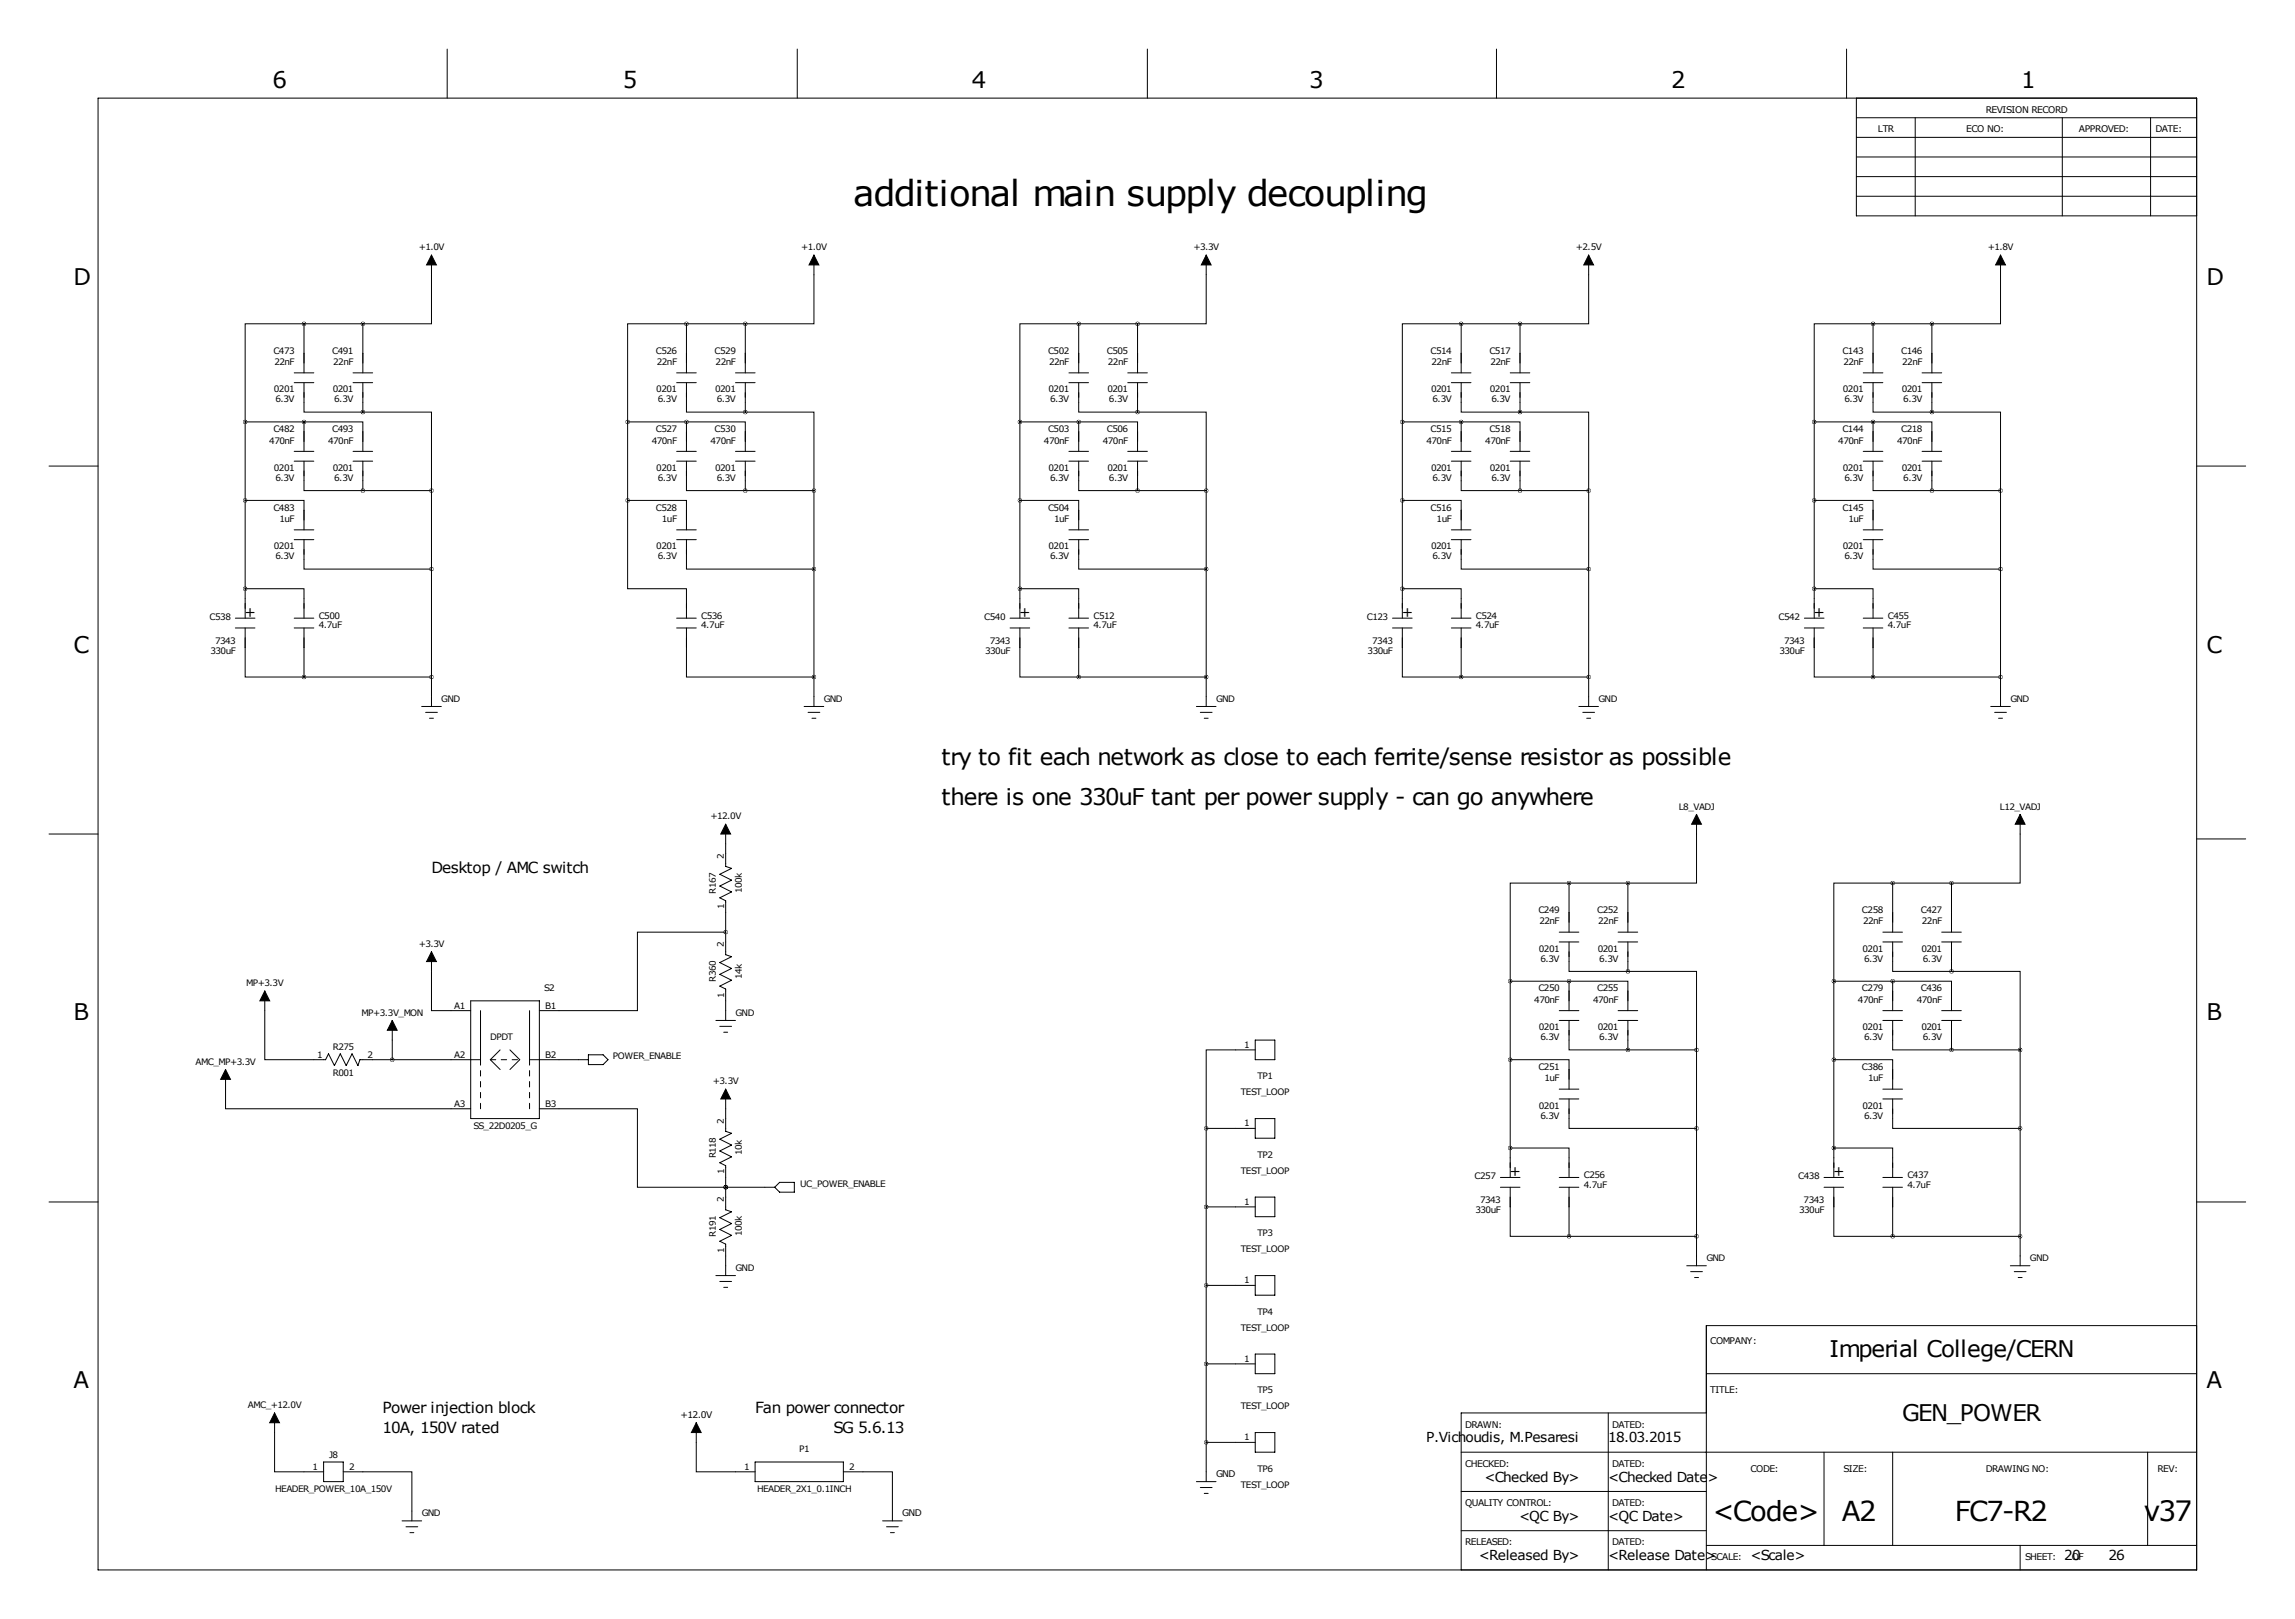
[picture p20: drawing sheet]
<svg xmlns="http://www.w3.org/2000/svg" width="594mm" height="419mm" viewBox="0 0 594 419" stroke-linecap="round" stroke-linejoin="round" font-family="sans-serif">
<defs><g id="words">
<text font-size="9.2" x="221" y="53.3">additional main supply decoupling</text>
<text font-size="7.3" x="555.3" y="393.7">v37</text>
<g font-size="7.1">
<text x="443.5" y="393.7">&lt;Code&gt;</text>
<text x="477.1" y="393.7">A2</text>
<text x="506.3" y="393.7">FC7-R2</text>
</g>
<g font-size="5.9">
<text x="70.6" y="22.9">6</text>
<text x="161.3" y="22.9">5</text>
<text x="251.7" y="22.9">4</text>
<text x="339.1" y="22.9">3</text>
<text x="432.8" y="22.9">2</text>
<text x="523.5" y="22.9">1</text>
<text x="19" y="73.7">D</text>
<text x="571.5" y="73.7">D</text>
<text x="19" y="168.9">C</text>
<text x="571.5" y="168.9">C</text>
<text x="243.8" y="198.1">try to fit each network as close to each ferrite/sense resistor as possible</text>
<text x="243.8" y="208.3">there is one 330uF tant per power supply - can go anywhere</text>
<text x="19" y="264.2">B</text>
<text x="571.5" y="264.2">B</text>
<text x="473.9" y="351.3">Imperial College/CERN</text>
<text x="19" y="359.4">A</text>
<text x="571.5" y="359.4">A</text>
<text x="492.7" y="367.8">GEN_POWER</text>
</g>
<g font-size="4">
<text x="111.8" y="226.1">Desktop / AMC switch</text>
<text x="99.1" y="365.8">Power injection block</text>
<text x="195.6" y="365.8">Fan power connector</text>
<text x="99.1" y="370.8">10A, 150V rated</text>
<text x="215.9" y="370.8">SG 5.6.13</text>
</g>
<g font-size="3.6">
<text x="63.3" y="159.8">+</text>
<text x="264" y="159.8">+</text>
<text x="363.1" y="159.8">+</text>
<text x="469.7" y="159.8">+</text>
<text x="391" y="304.5">+</text>
<text x="474.8" y="304.5">+</text>
<text x="369.4" y="373.4">P.Vichoudis, M.Pesaresi</text>
<text x="416.6" y="373.4">18.03.2015</text>
<text x="384.5" y="383.5">&lt;Checked By&gt;</text>
<text x="416.6" y="383.5">&lt;Checked Date&gt;</text>
<text x="393.5" y="393.7">&lt;QC By&gt;</text>
<text x="416.6" y="393.7">&lt;QC Date&gt;</text>
<text x="383.1" y="403.8">&lt;Released By&gt;</text>
<text x="416.6" y="403.8">&lt;Release Date&gt;</text>
<text x="453.4" y="403.8">&lt;Scale&gt;</text>
<text x="534.7" y="403.8">20</text>
<text x="546.1" y="403.8">26</text>
</g>
<g font-size="2.4">
<text x="514.3" y="29.2">REVISION RECORD</text>
<text x="486.4" y="34.3">LTR</text>
<text x="509.3" y="34.3">ECO NO:</text>
<text x="538.5" y="34.3">APPROVED:</text>
<text x="558.3" y="34.3">DATE:</text>
<text x="443" y="348">COMPANY:</text>
<text x="443" y="360.7">TITLE:</text>
<text x="176.3" y="367">+12.0V</text>
<text x="379.5" y="369.6">DRAWN:</text>
<text x="417.6" y="369.6">DATED:</text>
<text x="315" y="382.3">GND</text>
<text x="379.5" y="379.7">CHECKED:</text>
<text x="417.6" y="379.7">DATED:</text>
<text x="453.4" y="381">CODE:</text>
<text x="477.5" y="381">SIZE:</text>
<text x="514.3" y="381">DRAWING NO:</text>
<text x="558.8" y="381">REV:</text>
<text x="379.5" y="389.9">QUALITY CONTROL:</text>
<text x="417.6" y="389.9">DATED:</text>
<text x="233.7" y="392.4">GND</text>
<text x="379.5" y="400">RELEASED:</text>
<text x="417.6" y="400">DATED:</text>
<text x="443.2" y="403.9">SCALE:</text>
<text x="524.5" y="403.9">SHEET:</text>
<text x="536.6" y="403.9">OF</text>
</g>
<g font-size="2.3">
<text x="108.5" y="64.8">+1.0V</text>
<text x="207.5" y="64.8">+1.0V</text>
<text x="309.1" y="64.8">+3.3V</text>
<text x="408.2" y="64.8">+2.5V</text>
<text x="514.9" y="64.8">+1.8V</text>
<text x="70.8" y="91.5">C473</text>
<text x="71.1" y="94.5">22nF</text>
<text x="86" y="91.5">C491</text>
<text x="86.3" y="94.5">22nF</text>
<text x="169.9" y="91.5">C526</text>
<text x="170.1" y="94.5">22nF</text>
<text x="185.1" y="91.5">C529</text>
<text x="185.4" y="94.5">22nF</text>
<text x="271.5" y="91.5">C502</text>
<text x="271.7" y="94.5">22nF</text>
<text x="286.7" y="91.5">C505</text>
<text x="287" y="94.5">22nF</text>
<text x="370.5" y="91.5">C514</text>
<text x="370.8" y="94.5">22nF</text>
<text x="385.8" y="91.5">C517</text>
<text x="386" y="94.5">22nF</text>
<text x="477.2" y="91.5">C143</text>
<text x="477.5" y="94.5">22nF</text>
<text x="492.4" y="91.5">C146</text>
<text x="492.7" y="94.5">22nF</text>
<text x="70.9" y="101.6">0201</text>
<text x="86.2" y="101.6">0201</text>
<text x="170" y="101.6">0201</text>
<text x="185.2" y="101.6">0201</text>
<text x="271.6" y="101.6">0201</text>
<text x="286.8" y="101.6">0201</text>
<text x="370.6" y="101.6">0201</text>
<text x="385.9" y="101.6">0201</text>
<text x="477.3" y="101.6">0201</text>
<text x="492.6" y="101.6">0201</text>
<text x="71.3" y="104.1">6.3V</text>
<text x="86.6" y="104.1">6.3V</text>
<text x="170.4" y="104.1">6.3V</text>
<text x="185.6" y="104.1">6.3V</text>
<text x="272" y="104.1">6.3V</text>
<text x="287.2" y="104.1">6.3V</text>
<text x="371" y="104.1">6.3V</text>
<text x="386.3" y="104.1">6.3V</text>
<text x="477.7" y="104.1">6.3V</text>
<text x="493" y="104.1">6.3V</text>
<text x="70.8" y="111.8">C482</text>
<text x="86" y="111.8">C493</text>
<text x="169.9" y="111.8">C527</text>
<text x="185.1" y="111.8">C530</text>
<text x="271.5" y="111.8">C503</text>
<text x="286.7" y="111.8">C506</text>
<text x="370.5" y="111.8">C515</text>
<text x="385.8" y="111.8">C518</text>
<text x="477.2" y="111.8">C144</text>
<text x="492.4" y="111.8">C218</text>
<text x="69.7" y="114.8">470nF</text>
<text x="85" y="114.8">470nF</text>
<text x="168.8" y="114.8">470nF</text>
<text x="184" y="114.8">470nF</text>
<text x="270.4" y="114.8">470nF</text>
<text x="285.6" y="114.8">470nF</text>
<text x="369.5" y="114.8">470nF</text>
<text x="384.7" y="114.8">470nF</text>
<text x="476.1" y="114.8">470nF</text>
<text x="491.4" y="114.8">470nF</text>
<text x="70.9" y="121.9">0201</text>
<text x="71.3" y="124.5">6.3V</text>
<text x="86.2" y="121.9">0201</text>
<text x="86.6" y="124.5">6.3V</text>
<text x="170" y="121.9">0201</text>
<text x="170.4" y="124.5">6.3V</text>
<text x="185.2" y="121.9">0201</text>
<text x="185.6" y="124.5">6.3V</text>
<text x="271.6" y="121.9">0201</text>
<text x="272" y="124.5">6.3V</text>
<text x="286.8" y="121.9">0201</text>
<text x="287.2" y="124.5">6.3V</text>
<text x="370.6" y="121.9">0201</text>
<text x="371" y="124.5">6.3V</text>
<text x="385.9" y="121.9">0201</text>
<text x="386.3" y="124.5">6.3V</text>
<text x="477.3" y="121.9">0201</text>
<text x="477.7" y="124.5">6.3V</text>
<text x="492.6" y="121.9">0201</text>
<text x="493" y="124.5">6.3V</text>
<text x="70.8" y="132.2">C483</text>
<text x="72.4" y="135.1">1uF</text>
<text x="169.9" y="132.2">C528</text>
<text x="171.4" y="135.1">1uF</text>
<text x="271.5" y="132.2">C504</text>
<text x="273" y="135.1">1uF</text>
<text x="370.5" y="132.2">C516</text>
<text x="372.1" y="135.1">1uF</text>
<text x="477.2" y="132.2">C145</text>
<text x="478.8" y="135.1">1uF</text>
<text x="70.9" y="142.2">0201</text>
<text x="170" y="142.2">0201</text>
<text x="271.6" y="142.2">0201</text>
<text x="370.6" y="142.2">0201</text>
<text x="477.3" y="142.2">0201</text>
<text x="71.3" y="144.8">6.3V</text>
<text x="170.4" y="144.8">6.3V</text>
<text x="272" y="144.8">6.3V</text>
<text x="371" y="144.8">6.3V</text>
<text x="477.7" y="144.8">6.3V</text>
<text x="54.3" y="160.5">C538</text>
<text x="82.5" y="160.3">C500</text>
<text x="181.6" y="160.3">C536</text>
<text x="254.9" y="160.5">C540</text>
<text x="283.2" y="160.3">C512</text>
<text x="354" y="160.5">C123</text>
<text x="382.3" y="160.3">C524</text>
<text x="460.7" y="160.5">C542</text>
<text x="488.9" y="160.3">C455</text>
<text x="55.7" y="166.7">7343</text>
<text x="82.5" y="162.6">4.7uF</text>
<text x="181.6" y="162.6">4.7uF</text>
<text x="256.3" y="166.7">7343</text>
<text x="283.2" y="162.6">4.7uF</text>
<text x="355.4" y="166.7">7343</text>
<text x="382.3" y="162.6">4.7uF</text>
<text x="462.1" y="166.7">7343</text>
<text x="488.9" y="162.6">4.7uF</text>
<text x="54.5" y="169.3">330uF</text>
<text x="255.2" y="169.3">330uF</text>
<text x="354.2" y="169.3">330uF</text>
<text x="460.9" y="169.3">330uF</text>
<text x="114.3" y="181.6">GND</text>
<text x="213.4" y="181.6">GND</text>
<text x="315" y="181.6">GND</text>
<text x="414" y="181.6">GND</text>
<text x="520.7" y="181.6">GND</text>
<text x="434.8" y="209.5">L8_VADJ</text>
<text x="518" y="209.5">L12_VADJ</text>
<text x="184" y="212.1">+12.0V</text>
<text x="187.5" y="222.3" transform="rotate(-90 187.5 222.3)">2</text>
<text x="185.4" y="231.3" transform="rotate(-90 185.4 231.3)">R167</text>
<text x="192.1" y="231.2" transform="rotate(-90 192.1 231.2)">100k</text>
<text x="187.6" y="235.4" transform="rotate(-90 187.6 235.4)">1</text>
<text x="398.5" y="236.3">C249</text>
<text x="398.7" y="239.3">22nF</text>
<text x="413.7" y="236.3">C252</text>
<text x="414" y="239.3">22nF</text>
<text x="482.3" y="236.3">C258</text>
<text x="482.5" y="239.3">22nF</text>
<text x="497.5" y="236.3">C427</text>
<text x="497.8" y="239.3">22nF</text>
<text x="108.5" y="245.1">+3.3V</text>
<text x="187.5" y="245.2" transform="rotate(-90 187.5 245.2)">2</text>
<text x="398.6" y="246.4">0201</text>
<text x="399" y="248.9">6.3V</text>
<text x="413.8" y="246.4">0201</text>
<text x="414.2" y="248.9">6.3V</text>
<text x="482.4" y="246.4">0201</text>
<text x="482.8" y="248.9">6.3V</text>
<text x="497.6" y="246.4">0201</text>
<text x="498" y="248.9">6.3V</text>
<text x="63.8" y="255.3">MP+3.3V</text>
<text x="140.9" y="256.5">S2</text>
<text x="185.4" y="254.2" transform="rotate(-90 185.4 254.2)">R360</text>
<text x="192.1" y="253.4" transform="rotate(-90 192.1 253.4)">14k</text>
<text x="398.5" y="256.6">C250</text>
<text x="413.7" y="256.6">C255</text>
<text x="482.3" y="256.6">C279</text>
<text x="497.5" y="256.6">C436</text>
<text x="93.6" y="262.9">MP+3.3V_MON</text>
<text x="117.6" y="261.1">A1</text>
<text x="141.2" y="261.1">B1</text>
<text x="187.6" y="258.2" transform="rotate(-90 187.6 258.2)">1</text>
<text x="190.5" y="262.9">GND</text>
<text x="397.4" y="259.6">470nF</text>
<text x="412.6" y="259.6">470nF</text>
<text x="481.2" y="259.6">470nF</text>
<text x="496.5" y="259.6">470nF</text>
<text x="127" y="269.2">DPDT</text>
<text x="398.6" y="266.7">0201</text>
<text x="399" y="269.2">6.3V</text>
<text x="413.8" y="266.7">0201</text>
<text x="414.2" y="269.2">6.3V</text>
<text x="482.4" y="266.7">0201</text>
<text x="482.8" y="269.2">6.3V</text>
<text x="497.6" y="266.7">0201</text>
<text x="498" y="269.2">6.3V</text>
<text x="50.6" y="275.6">AMC_MP+3.3V</text>
<text x="82.1" y="273.9">1</text>
<text x="86.2" y="271.8">R275</text>
<text x="95.2" y="273.8">2</text>
<text x="117.6" y="273.8">A2</text>
<text x="141.2" y="273.8">B2</text>
<text x="158.7" y="274.1">POWER_ENABLE</text>
<text x="322.3" y="271.3">1</text>
<text x="86.2" y="278.5">R001</text>
<text x="184.7" y="280.7">+3.3V</text>
<text x="325.7" y="279.4">TP1</text>
<text x="398.5" y="276.9">C251</text>
<text x="400" y="279.9">1uF</text>
<text x="482.3" y="276.9">C386</text>
<text x="483.9" y="279.9">1uF</text>
<text x="117.6" y="286.5">A3</text>
<text x="141.2" y="286.5">B3</text>
<text x="321.4" y="283.6">TEST_LOOP</text>
<text x="398.6" y="287">0201</text>
<text x="482.4" y="287">0201</text>
<text x="122.6" y="292.2">SS_22D0205_G</text>
<text x="187.5" y="290.9" transform="rotate(-90 187.5 290.9)">2</text>
<text x="322.3" y="291.6">1</text>
<text x="399" y="289.6">6.3V</text>
<text x="482.8" y="289.6">6.3V</text>
<text x="185.4" y="299.9" transform="rotate(-90 185.4 299.9)">R118</text>
<text x="192.1" y="299.1" transform="rotate(-90 192.1 299.1)">10k</text>
<text x="325.7" y="299.7">TP2</text>
<text x="187.6" y="303.9" transform="rotate(-90 187.6 303.9)">1</text>
<text x="321.4" y="303.9">TEST_LOOP</text>
<text x="381.9" y="305.3">C257</text>
<text x="410.2" y="305.1">C256</text>
<text x="465.8" y="305.3">C438</text>
<text x="494" y="305.1">C437</text>
<text x="187.5" y="311.2" transform="rotate(-90 187.5 311.2)">2</text>
<text x="207.3" y="307.3">UC_POWER_ENABLE</text>
<text x="322.3" y="311.9">1</text>
<text x="383.3" y="311.5">7343</text>
<text x="410.2" y="307.4">4.7uF</text>
<text x="467.2" y="311.5">7343</text>
<text x="494" y="307.4">4.7uF</text>
<text x="382.2" y="314">330uF</text>
<text x="466" y="314">330uF</text>
<text x="185.4" y="320.2" transform="rotate(-90 185.4 320.2)">R191</text>
<text x="192.1" y="320.1" transform="rotate(-90 192.1 320.1)">100k</text>
<text x="325.7" y="320">TP3</text>
<text x="187.6" y="324.3" transform="rotate(-90 187.6 324.3)">1</text>
<text x="190.5" y="328.9">GND</text>
<text x="321.4" y="324.2">TEST_LOOP</text>
<text x="442" y="326.4">GND</text>
<text x="525.8" y="326.4">GND</text>
<text x="322.3" y="332.2">1</text>
<text x="325.7" y="340.4">TP4</text>
<text x="321.4" y="344.5">TEST_LOOP</text>
<text x="322.3" y="352.6">1</text>
<text x="64.2" y="364.5">AMC_+12.0V</text>
<text x="321.4" y="364.8">TEST_LOOP</text>
<text x="325.7" y="360.7">TP5</text>
<text x="85.2" y="377.4">J8</text>
<text x="207" y="375.9">P1</text>
<text x="322.3" y="372.9">1</text>
<text x="81" y="380.5">1</text>
<text x="90.4" y="380.5">2</text>
<text x="192.7" y="380.5">1</text>
<text x="220" y="380.5">2</text>
<text x="325.7" y="381">TP6</text>
<text x="71.3" y="386.2">HEADER_POWER_10A_150V</text>
<text x="196.1" y="386.2">HEADER_2X1_0.1INCH</text>
<text x="321.4" y="385.2">TEST_LOOP</text>
<text x="109.2" y="392.4">GND</text>
</g>
</g></defs>
<g fill="none" stroke="#000" stroke-width=".26">
<path d="M115.8 12.7v12.7M206.5 12.7v12.7M297.2 12.7v12.7M387.6 12.7v12.7M478.3 12.7v12.7M25.4 25.4h543.6v381h-543.6zM480.8 25.4v30.5h88.2M480.8 30.5h88.2M480.8 35.6h88.2M496.1 30.5v25.4M534.2 30.5v25.4M557 30.5v25.4"/>
<path d="M480.8 40.6h88.2M480.8 45.7h88.2M480.8 50.8h88.2M111.8 66v17.8h-17.8M210.8 66v17.8h-17.8M312.4 66v17.8h-17.8M411.5 66v17.8h-17.8M518.2 66v17.8h-17.8M76.2 99.1h5.1M76.2 96.5h5.1M78.7 83.8h-15.2v25.4M78.7 99.1v7.6h15.3"/>
<path d="M78.7 83.8v12.7M78.7 83.8h15.3M91.4 99.1h5.1M91.4 96.5h5.1M94 83.8v12.7M94 99.1v7.6M175.3 99.1h5M175.3 96.5h5M177.8 83.8h-15.2v25.4M177.8 99.1v7.6h15.2M177.8 83.8v12.7M177.8 83.8h15.2"/>
<path d="M190.5 99.1h5.1M190.5 96.5h5.1M193 83.8v12.7M193 99.1v7.6M276.9 99.1h5M276.9 96.5h5M279.4 83.8h-15.2v25.4M279.4 99.1v7.6h15.2M279.4 83.8v12.7M279.4 83.8h15.2M292.1 99.1h5.1M292.1 96.5h5.1"/>
<path d="M294.6 83.8v12.7M294.6 99.1v7.6M375.9 99.1h5.1M375.9 96.5h5.1M378.5 83.8h-15.3v25.4M378.5 99.1v7.6h15.2M378.5 83.8v12.7M378.5 83.8h15.2M391.2 99.1h5M391.2 96.5h5M393.7 83.8v12.7M393.7 99.1v7.6"/>
<path d="M482.6 99.1h5.1M482.6 96.5h5.1M485.1 99.1v7.6h15.3M485.1 83.8h-15.2v25.4M485.1 83.8v12.7M485.1 83.8h15.3M497.8 99.1h5.1M497.8 96.5h5.1M500.4 83.8v12.7M500.4 99.1v7.6M63.5 109.2v50.8M63.5 109.2h15.2"/>
<path d="M76.2 119.4h5.1M76.2 116.8h5.1M78.7 119.4v7.6h15.3M78.7 109.2h15.3v7.6M78.7 109.2v7.6M91.4 119.4h5.1M91.4 116.8h5.1M94 106.7h17.8v20.3M94 119.4v7.6M162.6 109.2h15.2M162.6 109.2v20.3M175.3 119.4h5"/>
<path d="M175.3 116.8h5M177.8 119.4v7.6h15.2M177.8 109.2h15.2v7.6M177.8 109.2v7.6M190.5 119.4h5.1M190.5 116.8h5.1M193 106.7h17.8v20.3M193 119.4v7.6M264.2 109.2v50.8M264.2 109.2h15.2M276.9 119.4h5M276.9 116.8h5"/>
<path d="M279.4 119.4v7.6h15.2M279.4 109.2h15.2v7.6M279.4 109.2v7.6M292.1 119.4h5.1M292.1 116.8h5.1M294.6 106.7h17.8v20.3M294.6 119.4v7.6M363.2 109.2v50.8M363.2 109.2h15.3M375.9 119.4h5.1M375.9 116.8h5.1M378.5 119.4v7.6h15.2"/>
<path d="M378.5 109.2h15.2v7.6M378.5 109.2v7.6M391.2 119.4h5M391.2 116.8h5M393.7 106.7h17.8v20.3M393.7 119.4v7.6M469.9 109.2v50.8M469.9 109.2h15.2M482.6 119.4h5.1M482.6 116.8h5.1M485.1 119.4v7.6h15.3M485.1 109.2h15.3v7.6"/>
<path d="M485.1 109.2v7.6M497.8 119.4h5.1M497.8 116.8h5.1M500.4 106.7h17.8v20.3M500.4 119.4v7.6M12.7 120.6h12.7M63.5 129.5h15.2v7.7M76.2 139.7h5.1M76.2 137.2h5.1M78.7 139.7v7.6h33.1M94 127h17.8M111.8 127v55.9"/>
<path d="M162.6 129.5h15.2v7.7M162.6 129.5v22.9h15.2v7.6M175.3 139.7h5M175.3 137.2h5M177.8 139.7v7.6h33M193 127h17.8M210.8 127v55.9M264.2 129.5h15.2v7.7M276.9 139.7h5M276.9 137.2h5M279.4 139.7v7.6h33M294.6 127h17.8"/>
<path d="M312.4 127v55.9M363.2 129.5h15.3v7.7M375.9 139.7h5.1M375.9 137.2h5.1M378.5 139.7v7.6h33M393.7 127h17.8M411.5 127v55.9M469.9 129.5h15.2v7.7M482.6 139.7h5.1M482.6 137.2h5.1M485.1 139.7v7.6h33.1M500.4 127h17.8"/>
<path d="M518.2 127v55.9M569 120.6h12.7M63.5 152.4h15.2v7.6M264.2 152.4h15.2v7.6M363.2 152.4h15.3v7.6M469.9 152.4h15.2v7.6M61 160h5M61 162.6h5M63.5 162.6v12.7h15.2M76.2 160h5.1M76.2 162.6h5.1M78.7 162.6v12.7"/>
<path d="M78.7 175.3h33.1M175.3 160h5M175.3 162.6h5M177.8 162.6v12.7h33M261.6 160h5.1M261.6 162.6h5.1M264.2 162.6v12.7h15.2M276.9 160h5M276.9 162.6h5M279.4 162.6v12.7M279.4 175.3h33M360.7 160h5.1"/>
<path d="M360.7 162.6h5.1M363.2 162.6v12.7h15.3M375.9 160h5.1M375.9 162.6h5.1M378.5 162.6v12.7M378.5 175.3h33M467.4 160h5M467.4 162.6h5M469.9 162.6v12.7h15.2M482.6 160h5.1M482.6 162.6h5.1M485.1 162.6v12.7"/>
<path d="M485.1 175.3h33.1M109.2 182.9h5.1M110.2 184.4h3.1M111.3 185.9h1M208.3 182.9h5.1M209.3 184.4h3M210.3 185.9h1M309.9 182.9h5.1M310.9 184.4h3M311.9 185.9h1M408.9 182.9h5.1M410 184.4h3"/>
<path d="M411 185.9h1M515.6 182.9h5.1M516.6 184.4h3.1M517.7 185.9h1M12.7 215.9h12.7M188 213.4v10.9l1.5 .5-3.1 1.5 3.1 1.5-3.1 1.6 3.1 1.5-3.1 1.5 1.6 .8v13.9l1.5 .5-3.1 1.6 3.1 1.5-3.1 1.5 3.1 1.5-3.1 1.6 1.6 .7v8.2M439.4 210.8v17.8h-17.8M523.2 210.8v17.8h-17.7M569 217.2h12.7M406.4 228.6h-15.2v25.4M406.4 228.6v12.7M406.4 228.6h15.2"/>
<path d="M421.6 228.6v12.7M490.2 228.6h-15.2v25.4M490.2 228.6v12.7M490.2 228.6h15.3M505.5 228.6v12.7M68.6 256.5v17.8h15.7l.8-1.5 1.5 3 1.5-3 1.6 3 1.5-3 1.5 3 .5-1.5h31.3v-12.7M111.8 246.4v15.2h10.1M121.9 259.1h17.8v30.5h-17.8zM188 241.3h-22.9v20.3h-25.4M391.2 254v50.8M391.2 254h15.2M403.9 243.8h5"/>
<path d="M403.9 241.3h5M406.4 243.8v7.7h15.2M406.4 254h15.2v7.6M406.4 254v7.6M419.1 243.8h5.1M419.1 241.3h5.1M421.6 251.5h17.8v20.3M421.6 243.8v7.7M475 254v50.8M475 254h15.2M487.7 243.8h5.1M487.7 241.3h5.1"/>
<path d="M490.2 243.8v7.7h15.3M490.2 254h15.3v7.6M490.2 254v7.6M502.9 243.8h5.1M502.9 241.3h5.1M505.5 251.5h17.7v20.3M505.5 243.8v7.7M58.4 276.9v10.1h63.5M101.6 264.2v10.1M129.5 271.8l-2.5 2.5 2.5 2.6M132.1 271.8l2.5 2.5-2.5 2.6M137.2 261.6v12.7h15.2"/>
<path d="M152.4 273h3.8l1.3 1.3-1.3 1.3h-3.8zM185.4 264.2h5.1M186.4 265.7h3.1M187.5 267.2h1M325.1 271.8h-12.7v20.3M325.1 269.2h5.1v5.1h-5.1zM391.2 274.3h15.2v7.6M403.9 261.6h5M403.9 264.2h5M406.4 264.2v7.6h15.2M419.1 261.6h5.1M419.1 264.2h5.1"/>
<path d="M421.6 271.8h17.8M421.6 264.2v7.6M439.4 271.8v55.9M475 274.3h15.2v7.6M487.7 261.6h5.1M487.7 264.2h5.1M490.2 264.2v7.6h15.3M502.9 261.6h5.1M502.9 264.2h5.1M505.5 271.8h17.7M505.5 264.2v7.6M523.2 271.8v55.9"/>
<path d="M139.7 287h25.4v20.3h22.9M188 281.9v11l1.5 .5-3.1 1.5 3.1 1.5-3.1 1.5 3.1 1.6-3.1 1.5 1.6 .8v11.4l1.5 .5-3.1 1.5 3.1 1.5-3.1 1.6 3.1 1.5-3.1 1.5 1.6 .8v8.1M312.4 292.1h12.7M312.4 292.1v91.4M325.1 289.6h5.1v5h-5.1zM391.2 297.2h15.2v7.6M403.9 284.5h5M403.9 281.9h5M406.4 284.5v7.6h33M475 297.2h15.2v7.6M487.7 284.5h5.1M487.7 281.9h5.1"/>
<path d="M490.2 284.5v7.6h33M12.7 311.1h12.7M188 307.3h.1M188 307.3h12.7M200.7 307.3l1.2-1.2h3.8v2.5h-3.8zM312.4 312.4h12.7M325.1 309.9h5.1v5.1h-5.1zM388.6 304.8h5.1M388.6 307.3h5.1M391.2 307.3v12.7h15.2M403.9 304.8h5M403.9 307.3h5"/>
<path d="M406.4 307.3v12.7M472.4 304.8h5.1M472.4 307.3h5.1M475 307.3v12.7h15.2M487.7 304.8h5.1M487.7 307.3h5.1M490.2 307.3v12.7M569 311.1h12.7M185.4 330.2h5.1M186.4 331.7h3.1M187.5 333.2h1M312.4 332.7h12.7"/>
<path d="M325.1 330.2h5.1v5.1h-5.1zM406.4 320h33M436.9 327.7h5.1M437.9 329.2h3M438.9 330.7h1M490.2 320h33M520.7 327.7h5.1M521.7 329.2h3.1M522.7 330.7h1M312.4 353.1h12.7M325.1 350.5h5.1v5.1h-5.1zM442 355.6h127"/>
<path d="M569 343.2h-127v63.2M71.1 365.8v15.2h12.7M83.8 378.5h5.1v5h-5.1zM180.3 368.3v12.7h15.3M195.6 378.5h22.8v5h-22.8zM312.4 373.4h12.7M325.1 370.8h5.1v5.1h-5.1zM378.5 375.9h190.5M416.6 365.8v40.6M442 365.8h-63.5v40.6M472.4 375.9v24.1M490.2 375.9v24.1"/>
<path d="M556.3 375.9v24.1M88.9 381h17.8v12.7M104.1 393.7h5.1M105.2 395.2h3M106.2 396.7h1M218.4 381h12.7v12.7M228.6 393.7h5.1M229.6 395.2h3.1M230.6 396.7h1M309.9 383.5h5.1M310.9 385.1h3M311.9 386.6h1"/>
<path d="M378.5 386.1h63.5M378.5 396.2h63.5M442 400h127M523.2 400v6.4"/>
</g>
<path d="M124.5 274.3v12.7M127 274.3h7.6M137.2 274.3v12.7" fill="none" stroke="#000" stroke-width=".26" stroke-dasharray="1.4 1.4"/>
<g fill="#000" stroke="#000" stroke-width=".26">
<path d="M111.8 66l1.2 2.6h-2.5zM210.8 66l1.3 2.6h-2.6zM312.4 66l1.3 2.6h-2.6zM411.5 66l1.2 2.6h-2.5zM518.2 66l1.2 2.6h-2.5zM188 213.4l1.2 2.5h-2.5zM439.4 210.8l1.3 2.6h-2.6zM523.2 210.8l1.3 2.6h-2.5zM68.6 256.5l1.2 2.6h-2.5zM111.8 246.4l1.2 2.5h-2.5zM58.4 276.9l1.3 2.5h-2.6zM101.6 264.2l1.3 2.5h-2.6z"/>
<path d="M188 281.9l1.2 2.6h-2.5zM71.1 365.8l1.3 2.5h-2.6zM180.3 368.3l1.3 2.5h-2.5z"/>
</g>
<path d="M187.9 307.3a.05 .05 0 0 0 .1 0 .05 .05 0 0 0-.1 0zM312.4 353.1a.05 .05 0 0 0 .1 0 .05 .05 0 0 0-.1 0zM312.4 332.7a.05 .05 0 0 0 .1 0 .05 .05 0 0 0-.1 0zM312.4 312.4a.05 .05 0 0 0 .1 0 .05 .05 0 0 0-.1 0zM312.4 292.1a.05 .05 0 0 0 .1 0 .05 .05 0 0 0-.1 0zM312.4 373.4a.05 .05 0 0 0 .1 0 .05 .05 0 0 0-.1 0zM187.9 307.3a.05 .05 0 0 0 .1 0 .05 .05 0 0 0-.1 0zM391.1 254a.05 .05 0 0 0 .1 0 .05 .05 0 0 0-.1 0zM439.4 271.8a.05 .05 0 0 0 .1 0 .05 .05 0 0 0-.1 0zM421.6 271.8a.05 .05 0 0 0 .1 0 .05 .05 0 0 0-.1 0zM439.4 292.1a.05 .05 0 0 0 .1 0 .05 .05 0 0 0-.1 0zM421.6 251.5a.05 .05 0 0 0 .1 0 .05 .05 0 0 0-.1 0zM391.1 274.3a.05 .05 0 0 0 .1 0 .05 .05 0 0 0-.1 0zM439.4 320a.05 .05 0 0 0 .1 0 .05 .05 0 0 0-.1 0zM421.6 228.6a.05 .05 0 0 0 .1 0 .05 .05 0 0 0-.1 0zM391.1 297.2a.05 .05 0 0 0 .1 0 .05 .05 0 0 0-.1 0zM474.9 254a.05 .05 0 0 0 .1 0 .05 .05 0 0 0-.1 0zM523.2 271.8a.05 .05 0 0 0 .1 0 .05 .05 0 0 0-.1 0zM505.4 271.8a.05 .05 0 0 0 .1 0 .05 .05 0 0 0-.1 0zM490.2 254a.05 .05 0 0 0 .1 0 .05 .05 0 0 0-.1 0zM523.2 292.1a.05 .05 0 0 0 .1 0 .05 .05 0 0 0-.1 0zM505.4 251.5a.05 .05 0 0 0 .1 0 .05 .05 0 0 0-.1 0zM474.9 274.3a.05 .05 0 0 0 .1 0 .05 .05 0 0 0-.1 0zM523.2 320a.05 .05 0 0 0 .1 0 .05 .05 0 0 0-.1 0zM490.2 228.6a.05 .05 0 0 0 .1 0 .05 .05 0 0 0-.1 0zM505.4 228.6a.05 .05 0 0 0 .1 0 .05 .05 0 0 0-.1 0zM490.2 320a.05 .05 0 0 0 .1 0 .05 .05 0 0 0-.1 0zM474.9 297.2a.05 .05 0 0 0 .1 0 .05 .05 0 0 0-.1 0zM518.1 127a.05 .05 0 0 0 .1 0 .05 .05 0 0 0-.1 0zM500.3 127a.05 .05 0 0 0 .1 0 .05 .05 0 0 0-.1 0zM485.1 109.2a.05 .05 0 0 0 .1 0 .05 .05 0 0 0-.1 0zM518.1 147.3a.05 .05 0 0 0 .1 0 .05 .05 0 0 0-.1 0zM500.3 106.7a.05 .05 0 0 0 .1 0 .05 .05 0 0 0-.1 0zM518.1 175.3a.05 .05 0 0 0 .1 0 .05 .05 0 0 0-.1 0zM111.7 127a.05 .05 0 0 0 .1 0 .05 .05 0 0 0-.1 0zM93.9 127a.05 .05 0 0 0 .1 0 .05 .05 0 0 0-.1 0zM78.7 109.2a.05 .05 0 0 0 .1 0 .05 .05 0 0 0-.1 0zM111.7 147.3a.05 .05 0 0 0 .1 0 .05 .05 0 0 0-.1 0zM93.9 106.7a.05 .05 0 0 0 .1 0 .05 .05 0 0 0-.1 0zM111.7 175.3a.05 .05 0 0 0 .1 0 .05 .05 0 0 0-.1 0zM485.1 83.8a.05 .05 0 0 0 .1 0 .05 .05 0 0 0-.1 0zM500.3 83.8a.05 .05 0 0 0 .1 0 .05 .05 0 0 0-.1 0zM78.7 83.8a.05 .05 0 0 0 .1 0 .05 .05 0 0 0-.1 0zM93.9 83.8a.05 .05 0 0 0 .1 0 .05 .05 0 0 0-.1 0zM162.5 109.2a.05 .05 0 0 0 .1 0 .05 .05 0 0 0-.1 0zM210.8 127a.05 .05 0 0 0 .1 0 .05 .05 0 0 0-.1 0zM193 127a.05 .05 0 0 0 .1 0 .05 .05 0 0 0-.1 0zM210.8 147.3a.05 .05 0 0 0 .1 0 .05 .05 0 0 0-.1 0zM193 106.7a.05 .05 0 0 0 .1 0 .05 .05 0 0 0-.1 0zM162.5 129.5a.05 .05 0 0 0 .1 0 .05 .05 0 0 0-.1 0zM210.8 175.3a.05 .05 0 0 0 .1 0 .05 .05 0 0 0-.1 0zM193 83.8a.05 .05 0 0 0 .1 0 .05 .05 0 0 0-.1 0zM264.1 109.2a.05 .05 0 0 0 .1 0 .05 .05 0 0 0-.1 0zM312.4 127a.05 .05 0 0 0 .1 0 .05 .05 0 0 0-.1 0zM294.6 127a.05 .05 0 0 0 .1 0 .05 .05 0 0 0-.1 0zM312.4 147.3a.05 .05 0 0 0 .1 0 .05 .05 0 0 0-.1 0zM294.6 106.7a.05 .05 0 0 0 .1 0 .05 .05 0 0 0-.1 0zM264.1 129.5a.05 .05 0 0 0 .1 0 .05 .05 0 0 0-.1 0zM312.4 175.3a.05 .05 0 0 0 .1 0 .05 .05 0 0 0-.1 0zM294.6 83.8a.05 .05 0 0 0 .1 0 .05 .05 0 0 0-.1 0zM363.2 109.2a.05 .05 0 0 0 .1 0 .05 .05 0 0 0-.1 0zM411.4 127a.05 .05 0 0 0 .1 0 .05 .05 0 0 0-.1 0zM378.4 109.2a.05 .05 0 0 0 .1 0 .05 .05 0 0 0-.1 0zM411.4 147.3a.05 .05 0 0 0 .1 0 .05 .05 0 0 0-.1 0zM363.2 129.5a.05 .05 0 0 0 .1 0 .05 .05 0 0 0-.1 0zM411.4 175.3a.05 .05 0 0 0 .1 0 .05 .05 0 0 0-.1 0zM378.4 83.8a.05 .05 0 0 0 .1 0 .05 .05 0 0 0-.1 0zM78.7 175.3a.05 .05 0 0 0 .1 0 .05 .05 0 0 0-.1 0zM485.1 175.3a.05 .05 0 0 0 .1 0 .05 .05 0 0 0-.1 0zM264.1 152.4a.05 .05 0 0 0 .1 0 .05 .05 0 0 0-.1 0zM378.4 175.3a.05 .05 0 0 0 .1 0 .05 .05 0 0 0-.1 0zM363.2 152.4a.05 .05 0 0 0 .1 0 .05 .05 0 0 0-.1 0zM187.9 241.3a.05 .05 0 0 0 .1 0 .05 .05 0 0 0-.1 0z" fill="#000" stroke="#000" stroke-width="1"/>
<use href="#words"/>
</svg>
